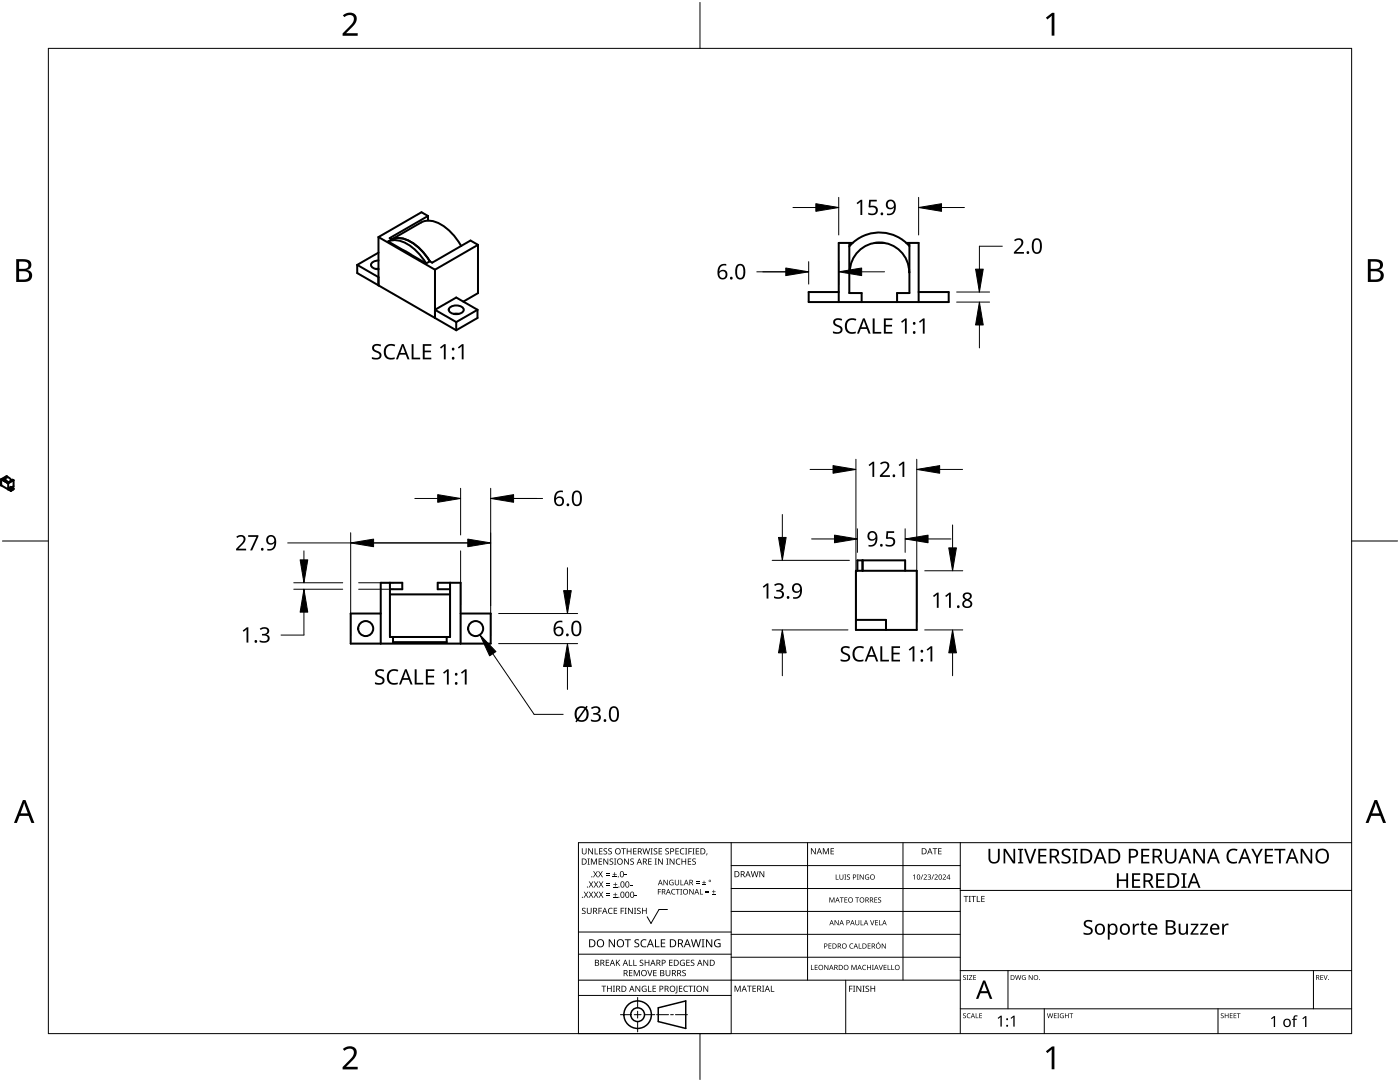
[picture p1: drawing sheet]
<svg xmlns="http://www.w3.org/2000/svg" width="279mm" height="216mm" viewBox="0 0 279 216" stroke-linecap="round" stroke-linejoin="round" font-family="sans-serif">
<g fill="none" stroke="#000" stroke-width=".4">
<path d="M71.3 52.9v1.6l15.5 8.9M71.3 52.9l4.2 2.4M75.5 52a1.41 1.41 0 0 0-1.5 .9 1.24 1.24 0 0 0 1.5 .8M75.5 53.6l-.5 .1M75.5 47.3v9.6M75.5 47.3l11.3 6.5M75.5 50.4l-4.2 2.5M77.5 48.2l7.6 4.4M77.5 48.2a4.6 4.6 0 0 1 4.6 1 12 12 0 0 1 3 3.4M78.2 47.8l5.8-3.4a4.5 4.5 0 0 1 4.9 1 12.6 12.6 0 0 1 3.1 3.7M78.2 47.8a4.6 4.6 0 0 1 4.6 1 12 12 0 0 1 3 3.3M78.2 47.8l-.7 .4"/>
<path d="M85.4 43.1v.9M85.4 43.1l-7.6 4.4 .4 .3M85.4 43.1l-1.3-.7-8.6 4.9M85.8 52.1l-.7 .5M86.8 53.8v9.6M95.4 48.9l-1.5-.9-7.6 4.4-.5-.3M95.4 48.9l-8.6 4.9M95.4 48.9v9.6l-2.9 1.7M167.4 58.3h-6v2h27.9v-2h-6M169.5 54.3h.1a5.9 5.9 0 0 1 5.9-5.9 5.9 5.9 0 0 1 6 5.9M169.5 48.5v10h2.5v1.8M170.2 48.5h-2.8v11.8"/>
<path d="M174.5 48.5h2M180.9 48.5h2.4v11.8M181.5 49.1a7.9 7.9 0 0 0-12 .1M181.5 48.5v10h-2.5v1.8M86.8 63.4l4.3 2.5M89.8 61.3a1.82 1.82 0 0 1 2.8 .5 1.8 1.8 0 0 1-3 .3v-.3zM90.6 62.6h1M91.1 64.3v1.6M95.3 61.8l-4.2-2.4-4.3 2.4 4.3 2.5M95.3 61.8v1.6l-4.2 2.5M95.3 61.8l-4.2 2.5M0 96.7l2.2 1.3"/>
<path d="M0 96.5l.2 .1M.2 96.2l-.2 .1 .2 .1M.2 95.6v1.2M.2 95.6l1.4 .8M.2 96l-.2 .2M.6 95.7l.7-.4a1.02 1.02 0 0 1 1 .6M.6 95.7a.88 .88 0 0 1 .9 .5M.6 95.7h-.1a.88 .88 0 0 1 .9 .6l.1-.1M.9 96l.1 .1M1.5 95.1v.1M1.5 95.1l-.9 .6M1.5 95.1l-.2-.1-1.1 .6"/>
<path d="M1.6 96.4v1.3M2 97.4h.4l-.4 .1zM2.1 97.6h.1M2.2 97.8v.2M2.7 97.5v.2l-.5 .3M2.7 97.5l-.5-.4-.6 .4 .6 .3M2.7 97.5l-.5 .3M2.7 95.8l-.2-.1-1 .5M2.7 95.8l-1.1 .6M2.7 95.8v1.2l-.4 .2M77.8 117.6h2.5v-1.3h-4.3v12.1M77.8 116.3v10.8h12v-10.8"/>
<path d="M77.8 118.6h12M89.8 117.6h-2.4v-1.3h4.5v12.1M170.8 113.9h12.2v11.8h-12.2zM171.1 113.9v-2.1h9.5v2.1M172.1 111.8v2.1M76 122.4h-6v6h27.9v-6h-6M78.4 127.1v1h10.7v-1M170.8 123.7h6v2"/>
<circle cx="73" cy="125.4" r="1.5"/>
<circle cx="94.9" cy="125.4" r="1.5"/>
</g>
<path d="M9.7 9.7h260v196.5h-260z" fill="none" stroke="#000" stroke-width=".2"/>
<path d="M139.7 .5v9.2M.5 108h9.2M269.7 108h9.2M139.7 206.2v9.2" fill="none" stroke="#000" stroke-width=".2"/>
<g fill="#000">
<path d="M68.4 3.1a1.64 1.64 0 0 1 2.8 .4 2.52 2.52 0 0 1-1.2 2.2l-.9 .9h2.3v.5h-3v-.4l1.2-1.2a1.95 1.95 0 0 0 .9-2.2 1.23 1.23 0 0 0-1.8 .1zM208.7 3.5l1.3-.9h.4v4.5h-.5v-4l-.9 .8zM68.4 209.3a1.64 1.64 0 0 1 2.8 .4 2.52 2.52 0 0 1-1.2 2.2l-.9 1h2.3v.5h-3v-.5l1.2-1.2a1.95 1.95 0 0 0 .9-2.1 1.23 1.23 0 0 0-1.8 .1zM208.7 209.8l1.3-1h.4v4.6h-.5v-4l-.9 .7z"/>
<path d="M3.2 51.7h1.3a1.28 1.28 0 0 1 1.7 1.3 1.04 1.04 0 0 1-.8 .9 1.23 1.23 0 0 1 1 1.5 1.23 1.23 0 0 1-1.6 .9h-1.6zM3.8 54.1v1.7h.9a.86 .86 0 0 0 1.1-.9 .86 .86 0 0 0-1.1-.8zM3.8 52.2v1.4h.8a.78 .78 0 0 0 1.1-.7 .78 .78 0 0 0-1.1-.7z"/>
<path d="M273 51.7h1.3a1.28 1.28 0 0 1 1.7 1.3 1.04 1.04 0 0 1-.9 .9 1.23 1.23 0 0 1 1 1.5 1.23 1.23 0 0 1-1.5 .9h-1.6zM273.6 54.1v1.7h.9a.86 .86 0 0 0 1.1-.9 .86 .86 0 0 0-1.2-.8zM273.6 52.2v1.4h.8a.78 .78 0 0 0 1-.7 .78 .78 0 0 0-1.1-.7z"/>
<path d="M4.6 159.6h.5l1.8 4.6h-.6l-.6-1.4h-1.8l-.5 1.4h-.6zM4.8 160.2l-.7 2.1h1.4z"/>
<path d="M274.3 159.6h.5l1.8 4.6h-.6l-.5-1.4h-1.8l-.6 1.4h-.6zM274.6 160.2l-.7 2.1h1.4z"/>
</g>
<g fill="none" stroke="#000" stroke-width=".2">
<path d="M145.9 168.1v38.1h-30.5v-38.1h154.3M145.9 172.7h45.7M145.9 177.3h45.7M161.2 168.1v27.5M180.2 168.1v27.5M191.6 168.1v38.1M191.6 177.7h78.1M115.4 198.6h30.5M115.4 195.6h76.2M115.4 190.4h30.5M115.4 186h30.5M127.3 199v2.1"/>
<path d="M133.2 181.5h-1.7l-1.6 2.8-.7-1.4M145.9 181.9h45.7M145.9 186.4h45.7M145.9 191h45.7M168.8 195.6v10.6M191.6 193.7h78.1M201.2 193.7v7.6M262.1 193.7v7.6M123.8 202.5h2.1M126.6 202.5h1.3M127.3 201.8v1.4M127.3 203.8v2.1"/>
<path d="M128.6 202.5h2.1M131 202.5h2.4M133.8 202.5h.6M134.8 202.5h2.4M191.6 201.3h78.1M208.4 201.3v4.9M243.1 201.3v4.9"/>
</g>
<g fill="#000">
<path d="M116.1 169.3h.2v.8a.32 .32 0 0 0 .3 .3 .32 .32 0 0 0 .3-.3v-.8h.2v.8a.47 .47 0 0 1-.5 .4 .47 .47 0 0 1-.5-.5zM116.5 177.9h.2l.3 .5 .3-.5h.1l-.4 .6 .4 .6h-.1l-.3-.5-.4 .5h-.1l.4-.6zM117.3 171.3h.4l-.1 .1v1l.1 .1h-.4l.1-.1v-1zM117.4 169.3h.2l.6 1v-1h.1v1.2h-.1l-.7-1v1h-.1zM117.5 177.9h.2l.3 .5 .3-.5h.1l-.4 .6 .4 .6h-.1l-.4-.5-.3 .5h-.1l.4-.6zM117.5 175.9h.2l.3 .5 .3-.5h.1l-.4 .6 .5 .6h-.2l-.3-.5-.4 .5h-.1l.4-.6zM117.9 171.3h.3l.3 1 .4-1h.2v1.2h-.1v-1l-.4 1h-.1l-.4-1v1h-.2zM118.7 169.3h.1v1h.6v.2h-.7zM118.4 173.8h.1l.3 .5 .3-.5h.2l-.4 .6 .4 .7h-.1l-.4-.6-.3 .6h-.1l.4-.7zM118.5 177.9h.2l.2 .5 .3-.5h.2l-.4 .6 .4 .6h-.1l-.4-.5-.3 .5h-.1l.4-.6zM118.5 175.9h.2l.3 .5 .3-.5h.1l-.4 .6 .4 .6h-.1l-.3-.5-.4 .5h-.1l.4-.6zM119.5 171.3h.7v.1h-.6v.4h.5v.2h-.5v.4h.6v.1h-.7z"/>
<path d="M119.6 169.3h.6v.1h-.5v.4h.5v.1h-.5v.4h.5v.2h-.6zM119.4 173.8h.1l.3 .5 .3-.5h.2l-.4 .6 .4 .7h-.1l-.4-.6-.3 .6h-.2l.5-.7zM119.5 177.9h.1l.3 .5 .3-.5h.2l-.4 .6 .4 .6h-.1l-.4-.5-.3 .5h-.1l.4-.6zM119.5 175.9h.2l.3 .5 .3-.5h.1l-.4 .6 .4 .6h-.1l-.4-.5-.3 .5h-.1l.4-.6zM120.9 174.6h.8v.1h-.8zM120.9 174.2h.8v.1h-.8zM121 178.7h.8v.1h-.8zM121 178.3h.8v.1h-.8zM121 176.6h.8v.1h-.8zM121 176.3h.8v.1h-.8zM120.5 169.4l.4-.1h.3l-.1 .1a.25 .25 0 0 0-.4-.1 .25 .25 0 0 0 0 .4 .4 .4 0 0 1 .5 .3 .4 .4 0 0 1-.3 .5 .4 .4 0 0 1-.5-.2h.2a.27 .27 0 0 0 .4-.1 .27 .27 0 0 0-.3-.3l-.2-.2zM120.4 171.3h.2l.6 1v-1h.2v1.2h-.2l-.6-1v1h-.2z"/>
<path d="M121.4 169.4l.5-.1h.2v.1a.25 .25 0 0 0-.4-.1 .25 .25 0 0 0 0 .4 .4 .4 0 0 1 .4 .3 .4 .4 0 0 1-.2 .5 .4 .4 0 0 1-.5-.2h.1a.27 .27 0 0 0 .5-.1 .27 .27 0 0 0-.4-.3l-.2-.2zM122.3 174.9h.8v.2h-.8zM122.4 179h.8v.1h-.8zM122.4 177h.8v.1h-.8zM121.7 171.4l.4-.1 .3 .1-.1 .1a.25 .25 0 0 0-.4-.1 .25 .25 0 0 0 0 .4 .4 .4 0 0 1 .5 .3 .4 .4 0 0 1-.3 .5 .4 .4 0 0 1-.5-.3l.2 .1a.27 .27 0 0 0 .4-.2 .27 .27 0 0 0-.3-.3l-.2-.2zM122.6 174h.1v.4h.4v.1h-.4v.4h-.1v-.4h-.3v-.1h.3zM122.7 178.1h.1v.4h.4v.1h-.4v.3h-.1v-.3h-.3v-.1h.3zM122.7 176.1h.2v.3h.3v.2h-.3v.3h-.2v-.3h-.3v-.2h.3zM122.5 171.3h.5l-.2 .1v1l.2 .1h-.5l.2-.1v-1zM124 169.3h.9v.1h-.4v1.1h-.1v-1.1h-.4zM124.7 174.5h.4v.2h-.4zM124.6 171.3h.1l.7 1v-1h.1v1.2h-.2l-.6-1v1h-.1z"/>
<path d="M125.7 176.6h.5v.1h-.5zM125.1 169.3h.1v.5h.7v-.5h.1v1.2h-.1v-.6h-.7v.6h-.1zM125.8 171.4l.5-.1 .2 .1v.1a.25 .25 0 0 0-.4-.1 .25 .25 0 0 0 0 .4 .4 .4 0 0 1 .4 .3 .4 .4 0 0 1-.2 .5 .4 .4 0 0 1-.5-.3l.1 .1a.27 .27 0 0 0 .5-.2 .27 .27 0 0 0-.4-.3l-.2-.2zM126.7 178.6h.4v.2h-.4zM126.4 169.3h.6v.1h-.5v.4h.5v.1h-.5v.4h.5v.2h-.6zM128.2 169.3h.2l.2 1 .3-1h.2l.2 1 .3-1h.1l-.3 1.2h-.1l-.3-1.1-.3 1.1h-.2zM129.4 171.3h.6v.1h-.5v.4h.5v.2h-.5v.4h.5v.1h-.6zM129.8 169.3h.5l-.2 .1v1l.2 .1h-.5l.2-.1v-1zM130.7 171.3h.4l-.1 .1v1l.1 .1h-.4l.1-.1v-1zM130.5 169.4l.4-.1h.3l-.1 .1a.25 .25 0 0 0-.4-.1 .25 .25 0 0 0 0 .4 .4 .4 0 0 1 .5 .3 .4 .4 0 0 1-.3 .5 .4 .4 0 0 1-.5-.2h.2a.27 .27 0 0 0 .4-.1 .27 .27 0 0 0-.3-.3l-.2-.2zM131.3 177.4h.6v.1h-.5v.4h.5v.1h-.5v.5h-.1zM131.4 169.3h.7v.1h-.5v.4h.5v.1h-.5v.4h.5v.2h-.7z"/>
<path d="M131.3 171.3h.2l.7 1-.1-1h.2v1.2h-.2l-.6-1v1h-.2zM132.4 175.6h.2l.6 .9v-.9h.1v1h-.2l-.6-.9v.9h-.1zM133 171.3h.4l-.1 .1v1l.1 .1h-.4l.1-.1v-1zM132.8 169.4l.4-.1h.3l-.1 .1a.25 .25 0 0 0-.3-.1 .25 .25 0 0 0 0 .4 .4 .4 0 0 1 .4 .3 .4 .4 0 0 1-.3 .5 .4 .4 0 0 1-.4-.2h.1a.27 .27 0 0 0 .5-.1 .27 .27 0 0 0-.4-.3l-.2-.2zM133.7 175.7l.5-.2 .2 .1v.1a.45 .45 0 0 0-.7 .4 .45 .45 0 0 0 .6 .4v-.3h-.2v-.1h.3v.5a.6 .6 0 0 1-.8-.1 .6 .6 0 0 1 .1-.8zM134.1 177.5l.4-.1h.3l-.1 .2a.44 .44 0 0 0-.6 .4 .44 .44 0 0 0 .6 .3 .52 .52 0 0 1-.7 0 .52 .52 0 0 1 .1-.8zM133.6 171.3h.2l.7 1v-1h.1v1.2h-.2l-.6-1v1h-.2zM134.9 177.4h.8v.1h-.4v1h-.1v-1h-.3zM135 171.5l.5-.2 .3 .1-.1 .1a.49 .49 0 0 0-.7 .4 .49 .49 0 0 0 .7 .5 .52 .52 0 0 1-.6 0 .52 .52 0 0 1-.2-.6zM134.8 169.3h.7v.1h-.6v.4h.5v.1h-.5v.4h.6v.2h-.7zM134.7 175.6h.1v.7a.28 .28 0 0 0 .3 .2 .28 .28 0 0 0 .3-.2v-.7h.1v.7a.42 .42 0 0 1-.4 .4 .42 .42 0 0 1-.4-.4zM135.8 175.6h.1v.9h.5v.1h-.6z"/>
<path d="M135.8 177.4h.3l-.1 .1v.9l.1 .1h-.3l.1-.1v-.9zM135.8 169.4l.5-.2 .3 .1-.1 .1a.49 .49 0 0 0-.7 .5 .49 .49 0 0 0 .8 .4 .52 .52 0 0 1-.7 .1 .52 .52 0 0 1-.2-.6zM136 171.3h.2v.5h.6v-.5h.1v1.2h-.1v-.5h-.6v.5h-.2zM136.7 169.3h.5l-.2 .1v1l.2 .1h-.5l.2-.1v-1zM137.4 169.3h.7v.1h-.6v.4h.5v.2h-.5v.5h-.1zM137.3 171.3h.6v.1h-.5v.4h.5v.2h-.5v.4h.5v.1h-.6zM137.6 177.4h.1l.6 .9v-.9h.1v1.1h-.1l-.6-.9v.9h-.1zM138.2 169.3h.4l-.1 .1v1l.1 .1h-.4l.1-.1v-1zM138.9 176.2h.7v.1h-.7zM138.9 175.9h.7v.1h-.7zM138.2 171.4l.4-.1 .3 .1-.1 .1a.25 .25 0 0 0-.4-.1 .25 .25 0 0 0 0 .4 .4 .4 0 0 1 .5 .3 .4 .4 0 0 1-.3 .5 .4 .4 0 0 1-.5-.3l.2 .1a.27 .27 0 0 0 .4-.2 .27 .27 0 0 0-.3-.3l-.2-.2zM138.9 169.3h.6v.1h-.5v.4h.5v.1h-.5v.4h.5v.2h-.6z"/>
<path d="M139.7 177.4h.1v1h.5v.1h-.6zM140.1 176.5h.8v.1h-.8zM140.4 175.7h.2v.3h.3v.2h-.3v.3h-.2v-.3h-.3v-.2h.3zM140.8 178h.7v.2h-.7zM140.8 177.7h.7v.1h-.7zM141 170.3h.2l-.3 .4zM142.1 178.4h.7v.1h-.7zM142.4 177.6h.1v.3h.3v.1h-.3v.3h-.1v-.3h-.3v-.1h.3zM149.8 173.8h.2l.2 1.1 .3-1.1h.2l.3 1.1 .2-1.1h.2l-.3 1.2h-.2l-.3-1-.3 1h-.1zM151.6 173.8h.1l.7 1v-1h.1v1.2h-.2l-.6-1v1h-.1zM161.8 169.3h.2l.7 1v-1h.1v1.2h-.2l-.6-1v1h-.2zM164.2 169.3h.2l.4 .9 .4-.9h.2v1.2h-.1v-1.1l-.4 1.1h-.1l-.4-1.1v1.1h-.2z"/>
<path d="M165.8 169.3h.6v.1h-.5v.4h.5v.1h-.5v.4h.5v.2h-.6zM166.8 174.5h.1v.9h.5v.1h-.6zM167.5 174.5h.2v.7a.26 .26 0 0 0 .2 .2 .26 .26 0 0 0 .3-.2v-.7h.1v.7a.39 .39 0 0 1-.4 .3 .39 .39 0 0 1-.4-.3zM168.5 174.5h.4l-.1 .1v.8l.1 .1h-.4l.1-.1v-.8zM169.1 174.6l.3-.1h.2v.1a.24 .24 0 0 0-.3 0 .24 .24 0 0 0-.1 .3 .24 .24 0 0 0 .3 .1 .33 .33 0 0 1 .1 .5 .33 .33 0 0 1-.5 0v-.1a.26 .26 0 0 0 .3 0 .26 .26 0 0 0 .1-.3 .26 .26 0 0 0-.3-.1zM171 174.5h.4l-.1 .1v.8l.1 .1h-.4l.1-.1v-.8zM171.6 174.5h.1l.6 .8v-.8h.1v1h-.2l-.5-.8v.8h-.1zM172.7 174.6l.5-.1h.2v.2a.42 .42 0 0 0-.7 .3 .42 .42 0 0 0 .6 .4v-.3h-.2v-.1h.4v.5a.56 .56 0 0 1-.8-.1 .56 .56 0 0 1 0-.8zM175.3 179.2l.3-.1h.2v.1a.24 .24 0 0 0-.3-.1 .24 .24 0 0 0-.1 .3 .24 .24 0 0 0 .3 .2 .32 .32 0 0 1 0 .5 .32 .32 0 0 1-.5-.2l.1 .1a.26 .26 0 0 0 .3 0 .26 .26 0 0 0 .1-.3 .26 .26 0 0 0-.3-.1zM182.2 174.7l.4-.2v1h-.1v-.9l-.2 .2zM184.1 174.5h.1l-.3 1h-.2zM184.3 174.6a.37 .37 0 0 1 .6 0 .37 .37 0 0 1-.2 .6l-.2 .2h.5v.1h-.7l.3-.4a.27 .27 0 0 0 .3-.3 .27 .27 0 0 0-.4-.2z"/>
<path d="M185.1 174.6a.32 .32 0 0 1 .5-.1 .32 .32 0 0 1 0 .5 .32 .32 0 0 1 .2 .4 .32 .32 0 0 1-.5 .1l-.2-.1a.26 .26 0 0 0 .4 .1 .26 .26 0 0 0 .1-.4l-.3-.2a.23 .23 0 0 0 .3 0 .23 .23 0 0 0-.1-.4 .23 .23 0 0 0-.3 .2zM186.3 174.5h.1l-.4 1h-.1zM186.1 169.3h.9v.1h-.3v1.1h-.2v-1.1h-.4zM186.5 174.6a.37 .37 0 0 1 .6 0 .37 .37 0 0 1-.2 .6l-.3 .2h.6v.1h-.7l.2-.4a.27 .27 0 0 0 .3-.3 .27 .27 0 0 0-.3-.2zM187.2 169.3h.7v.1h-.5v.4h.5v.1h-.5v.4h.5v.2h-.7zM188.1 174.6a.37 .37 0 0 1 .6 0 .37 .37 0 0 1-.2 .6l-.2 .2h.5v.1h-.7l.3-.4a.27 .27 0 0 0 .3-.3 .27 .27 0 0 0-.4-.2zM192.3 178.8h.9v.1h-.3v1.1h-.2v-1.1h-.4zM193.3 178.8h.5l-.2 .1v1l.2 .1h-.5l.2-.1v-1zM193.8 178.8h1v.1h-.4v1.1h-.2v-1.1h-.4zM194.9 178.8h.2v1.1h.5v.1h-.7zM195.8 178.8h.7v.1h-.5v.4h.5v.1h-.5v.5h.5v.1h-.7zM197.3 169.4h.3v1.9a.76 .76 0 0 0 .8 .7 .76 .76 0 0 0 .8-.7v-1.9h.3v1.9a1.12 1.12 0 0 1-1.1 1 1.12 1.12 0 0 1-1.1-1.1z"/>
<path d="M200.3 169.4h.4l1.6 2.4v-2.4h.3v2.9h-.4l-1.6-2.4v2.4h-.3zM203.2 169.4h1v.2l-.3 .1v2.3l.3 .1v.2h-1v-.2l.3-.1v-2.3l-.3-.1zM204.4 169.4h.4l.8 2.5 .8-2.5h.4l-1 2.9h-.4zM207.2 169.4h1.6v.3h-1.2v.9h1.2v.3h-1.2v1.1h1.2v.3h-1.6zM212 169.6a1.38 1.38 0 0 1 1.6-.1l-.1 .3-.4-.1a.51 .51 0 0 0-.7 0 .51 .51 0 0 0 .1 .8l.3 .1a.9 .9 0 0 1 .9 1.1 .9 .9 0 0 1-1.3 .6l-.6-.1v-.4a1.03 1.03 0 0 0 1.5-.2 1.04 1.04 0 0 0-1-.8 .77 .77 0 0 1-.3-1.2zM214 169.4h1.1v.2l-.4 .1v2.3l.4 .1v.2h-1.1v-.2l.4-.1v-2.3l-.4-.1zM222.9 174.2h.4v1.3h1.5v-1.3h.3v3h-.3v-1.4h-1.5v1.4h-.4zM225.9 174.2h1.7v.4h-1.3v.9h1.2v.3h-1.2v1h1.3v.4h-1.7zM227.8 169.4h1.6v.3h-1.3v.9h1.2v.3h-1.2v1.1h1.3v.3h-1.6zM230.7 174.2h1.7v.4h-1.3v.9h1.2v.3h-1.2v1h1.3v.4h-1.7zM232.5 169.4h.4v1.9a.76 .76 0 0 0 .8 .7 .76 .76 0 0 0 .7-.7v-1.9h.4v1.9a1.12 1.12 0 0 1-1.1 1 1.12 1.12 0 0 1-1.2-1.1zM235.8 174.2h1v.3h-.3v2.4l.3 .1v.2h-1v-.2l.3-.1v-2.4h-.3z"/>
<path d="M238.2 169.4h.4l1.5 2.4v-2.4h.4v2.9h-.5l-1.5-2.4v2.4h-.3zM245.1 169.7a1.63 1.63 0 0 1 1.9-.2l-.2 .3a1.14 1.14 0 0 0-1.4 .1 1.14 1.14 0 0 0-.2 1.4 1.11 1.11 0 0 0 1.7 .6v.3a1.5 1.5 0 0 1-1.8-.3 1.5 1.5 0 0 1-.2-1.9zM249.7 169.4h.4l.8 1.4 .7-1.4h.4l-.9 1.8v1.1h-.4v-1.1zM252.4 169.4h1.7v.3h-1.3v.9h1.2v.3h-1.2v1.1h1.3v.3h-1.7zM254.3 169.4h2.2v.3h-.9v2.6h-.4v-2.6h-.9zM259.6 169.4h.4l1.6 2.4-.1-2.4h.4v2.9h-.4l-1.6-2.4v2.4h-.3zM116.2 181.3l.4-.2 .3 .1-.1 .1a.25 .25 0 0 0-.4-.1 .25 .25 0 0 0 0 .4 .4 .4 0 0 1 .5 .3 .4 .4 0 0 1-.3 .5 .4 .4 0 0 1-.5-.2h.2a.27 .27 0 0 0 .4-.1 .27 .27 0 0 0-.3-.3l-.2-.2zM117.1 181.1h.2v.8a.32 .32 0 0 0 .3 .3 .32 .32 0 0 0 .3-.3v-.8h.2v.8a.47 .47 0 0 1-.5 .5 .47 .47 0 0 1-.5-.5zM119.4 181.1h.7v.2h-.5v.4h.5v.1h-.5v.6h-.2zM120 196.7h1v.1h-.4v1.1h-.2v-1.1h-.4zM120.9 191.5h.7v.1h-.6v.4h.5v.2h-.5v.4h.6v.1h-.7zM121.5 181.3l.4-.2 .4 .1-.1 .1a.49 .49 0 0 0-.7 .5 .49 .49 0 0 0 .7 .4 .52 .52 0 0 1-.6 .1 .52 .52 0 0 1-.3-.6z"/>
<path d="M121.1 196.7h.2v.5h.6v-.5h.2v1.2h-.2v-.6h-.6v.6h-.2zM121.5 187.4h.2l.9 1.3v-1.3h.1v1.6h-.2l-.8-1.3v1.3h-.2zM122.3 196.7h.4l-.1 .1v1l.1 .1h-.4l.2-.1v-1zM122.5 181.1h.7v.2h-.6v.4h.5v.1h-.5v.4h.6v.2h-.7zM122.9 191.5h.2v.6l.5-.6h.2l-.5 .5 .5 .7h-.2l-.4-.6-.1 .6h-.2zM123.9 181.1h.6v.2h-.5v.4h.5v.1h-.5v.6h-.1zM124.7 181.1h.4l-.2 .2v.9l.2 .2h-.4l.1-.2v-.9zM124.7 187.4h1.2v.2h-.5v1.4h-.2v-1.4h-.5zM125.5 191.5h.2v1.1h.5v.1h-.7zM125.5 193.6h.7v.1h-.5v.4h.5v.1h-.5v.4h.5v.2h-.7zM125.3 181.1h.2l.7 1.1-.1-1.1h.2v1.3h-.2l-.6-1v1h-.2zM126.4 191.5h.1v1.1h.6v.1h-.7z"/>
<path d="M126.5 181.1h.5l-.2 .2v.9l.2 .2h-.5l.2-.2v-.9zM126.5 193.6h.2l.4 1 .4-1h.2v1.2h-.2v-1.1l-.4 1.1h-.1l-.4-1.1v1.1h-.1zM126.7 187.6l.3-.2 .6 .1-.2 .1a.33 .33 0 0 0-.6 .2 .33 .33 0 0 0 .4 .4 .47 .47 0 0 1 .4 .6 .47 .47 0 0 1-.7 .2h-.3v-.2h.2a.35 .35 0 0 0 .6-.2 .35 .35 0 0 0-.5-.4l-.3-.2zM126.8 196.7h.2l.6 1v-1h.2v1.2h-.2l-.7-1 .1 1h-.2zM127.2 181.3l.4-.2 .3 .1-.1 .1a.25 .25 0 0 0-.4-.1 .25 .25 0 0 0 0 .4 .4 .4 0 0 1 .5 .3 .4 .4 0 0 1-.3 .5 .4 .4 0 0 1-.5-.2h.2a.27 .27 0 0 0 .4-.1 .27 .27 0 0 0-.3-.3l-.2-.2zM127.7 191.6l.4-.1 .3 .1-.1 .1a.25 .25 0 0 0-.3-.1 .25 .25 0 0 0 0 .4 .4 .4 0 0 1 .4 .3 .4 .4 0 0 1-.3 .5 .4 .4 0 0 1-.4-.3l.1 .1a.27 .27 0 0 0 .5-.2 .27 .27 0 0 0-.4-.3l-.2-.2zM128 187.6l.6-.2 .4 .1-.1 .2a.63 .63 0 0 0-.9 .5 .63 .63 0 0 0 1 .6v.2a.83 .83 0 0 1-1.1-.3 .83 .83 0 0 1 .1-1.1zM128.2 196.8l.6-.1 .2 .1v.1a.5 .5 0 0 0-.8 .4 .5 .5 0 0 0 .7 .5v-.4h-.3v-.1h.4v.6a.66 .66 0 0 1-.8-.2 .66 .66 0 0 1 0-.9zM128.1 181.1h.2v.6h.6v-.6h.2v1.3h-.2v-.6h-.6v.6h-.2zM129.2 193.6h.1l.4 1 .3-1h.2l-.4 1.2h-.2zM129.3 196.7h.2v1.1h.5v.1h-.7zM128.7 191.5h.1v.5h.6v-.5h.2v1.2h-.2v-.5h-.6v.5h-.1z"/>
<path d="M130.7 187.4h.2v1.4h.7v.2h-.9zM130.2 196.7h.7v.1h-.5v.4h.5v.1h-.5v.5h.5v.1h-.7zM130.4 193.6h.6v.1h-.5v.4h.5v.1h-.5v.4h.5v.2h-.6zM131.9 187.4h.9v.2h-.7v.5h.6v.2h-.6v.5h.7v.2h-.9zM132.8 193.6h.2v.7a.32 .32 0 0 0 .3 .4 .32 .32 0 0 0 .3-.4v-.7h.2v.7a.47 .47 0 0 1-.5 .5 .47 .47 0 0 1-.5-.5zM133.5 191.5h.7v.1h-.5v.4h.5v.2h-.5v.4h.5v.1h-.7zM135 196.7h.2v1.3l-.1 .2h-.3l-.1-.1 .3-.2zM135.5 196.7h.7v.1h-.5v.4h.4v.1h-.4v.5h.5v.1h-.7zM135.8 191.7l.5-.2 .4 .1-.1 .1a.5 .5 0 0 0-.8 .4 .5 .5 0 0 0 .7 .5v-.4h-.2v-.1h.4v.6a.66 .66 0 0 1-.9-.1 .66 .66 0 0 1 0-.9zM136.2 193.7l.4-.2 .3 .1-.1 .1a.25 .25 0 0 0-.4-.1 .25 .25 0 0 0 0 .4 .4 .4 0 0 1 .5 .3 .4 .4 0 0 1-.3 .5 .4 .4 0 0 1-.5-.2h.2a.27 .27 0 0 0 .5-.1 .27 .27 0 0 0-.4-.3l-.2-.2zM136.5 196.8l.5-.1 .3 .1-.1 .1a.49 .49 0 0 0-.7 .4 .49 .49 0 0 0 .8 .4 .52 .52 0 0 1-.7 .1 .52 .52 0 0 1-.2-.6zM137 191.5h.6v.1h-.5v.4h.5v.2h-.5v.4h.5v.1h-.6z"/>
<path d="M137.4 196.7h.9v.1h-.4v1.1h-.1v-1.1h-.4zM137.9 191.6l.4-.1 .3 .1-.1 .1a.25 .25 0 0 0-.4-.1 .25 .25 0 0 0 0 .4 .4 .4 0 0 1 .5 .3 .4 .4 0 0 1-.3 .5 .4 .4 0 0 1-.5-.3l.2 .1a.27 .27 0 0 0 .4-.2 .27 .27 0 0 0-.3-.3l-.2-.2zM138.4 196.7h.4l-.1 .1v1l.1 .1h-.4l.1-.1v-1zM137.9 187.4h.2l.3 1.4 .4-1.4h.2l.4 1.4 .3-1.4h.2l-.4 1.6h-.2l-.4-1.3-.4 1.3h-.2zM140 187.4h.6l-.2 .2v1.3l.2 .1h-.6l.2-.1v-1.3zM140.4 196.7h.1l.7 1v-1h.1v1.2h-.1l-.7-1v1h-.1zM140.4 191.5h.2l.6 1v-1h.1v1.2h-.1l-.7-1v1h-.1zM140.9 187.4h.2l.9 1.3v-1.3h.1v1.6h-.2l-.8-1.3v1.3h-.2zM142.7 187.6l.7-.2 .4 .1-.1 .2a.65 .65 0 0 0-1 .5 .65 .65 0 0 0 .9 .6v-.4h-.3v-.2h.5v.7a.86 .86 0 0 1-1.1-.1 .86 .86 0 0 1 0-1.2zM146.6 196.7h.2l.4 1 .4-1h.2v1.2h-.1v-1.1l-.4 1.1h-.2l-.4-1.1v1.1h-.1zM149.1 196.7h.9v.1h-.4v1.1h-.1v-1.1h-.4zM150.2 196.7h.7v.1h-.6v.4h.5v.1h-.5v.5h.6v.1h-.7z"/>
<path d="M152.1 196.7h.4l-.1 .1v1l.1 .1h-.4l.1-.1v-1zM153.8 196.7h.2v1.1h.5v.1h-.7zM161.8 192.5h.2v.9h.4v.2h-.6zM162.6 192.5h.6v.1h-.5v.4h.4v.1h-.4v.3h.5v.2h-.6zM164.5 192.5h.2l.5 .9v-.9h.1v1.1h-.1l-.6-.9v.9h-.1zM165.4 188.3h.5v.1h-.4v.3h.4v.1h-.4v.4h.4v.1h-.5zM165.5 179.1h.2l.3 .8 .4-.8h.1v1h-.1v-.9l-.4 .9-.4-.9v.9h-.1zM166.6 183.6h.1l.6 .8v-.8h.1v1h-.2l-.5-.8v.8h-.1zM167.6 179.1h.8v.1h-.3v.9h-.2v-.9h-.3zM168.5 179.1h.6v.1h-.4v.3h.4v.1h-.4v.4h.4v.1h-.6zM169.5 196.7h.6v.1h-.5v.5h.5v.1h-.5v.5h-.1zM169.6 188.4l.4-.2 .3 .1-.1 .1a.41 .41 0 0 0-.6 .4 .41 .41 0 0 0 .6 .3 .48 .48 0 0 1-.6 0 .48 .48 0 0 1 0-.7z"/>
<path d="M169.9 192.5h.2l.3 .9 .4-.9h.1v1.1h-.1v-.9l-.4 .9-.4-.9v.9h-.1zM170.2 196.7h.5l-.2 .1v1l.2 .1h-.5l.2-.1v-1zM170.7 179.1h.7v.1h-.3v.9h-.1v-.9h-.3zM171.4 188.3h.1v.9h.5v.1h-.6zM170.7 183.6h.1v.7a.26 .26 0 0 0 .3 .2 .26 .26 0 0 0 .3-.2v-.7h.1v.7a.39 .39 0 0 1-.4 .3 .39 .39 0 0 1-.4-.3zM171.8 183.6h.1v.9h.4v.1h-.5zM170.9 196.7h.2l.6 1v-1h.2v1.2h-.2l-.6-1v1h-.2zM172.1 196.7h.5l-.2 .1v1l.2 .1h-.5l.2-.1v-1zM172.2 192.7l.4-.2 .3 .1-.1 .1a.41 .41 0 0 0-.6 .4 .41 .41 0 0 0 .6 .3 .48 .48 0 0 1-.7-.1 .48 .48 0 0 1 .1-.6zM172.8 196.8l.4-.1h.2v.2a.25 .25 0 0 0-.4-.1 .25 .25 0 0 0 0 .4 .4 .4 0 0 1 .5 .3 .4 .4 0 0 1-.3 .4 .4 .4 0 0 1-.5-.2l.2 .1a.27 .27 0 0 0 .4-.2 .27 .27 0 0 0-.3-.3l-.3-.2zM173.6 183.6h.2l.3 .9 .3-.9h.1l-.4 1h-.1zM173.2 188.3h.5v.1h-.4v.3h.4v.1h-.4v.4h.4v.1h-.5z"/>
<path d="M173 192.5h.2v.5h.5v-.5h.1v1.1h-.1v-.5h-.5v.5h-.2zM174 192.5h.4l-.1 .1v.9l.1 .1h-.4l.1-.1v-.9zM173.7 196.7h.2v.5h.6v-.5h.2v1.2h-.2v-.6h-.6v.6h-.2zM174.5 179.1h.6v.1h-.5v.3h.4v.1h-.4v.4h.5v.1h-.6zM175.3 187.9l.2 .1-.3 .2zM174.6 183.6h.6v.1h-.4v.3h.4v.1h-.4v.4h.4v.1h-.6zM175.4 192.5h.1l.3 .9 .3-.9h.1l-.4 1.1h-.1zM175.4 183.6h.2v.9h.4v.1h-.6zM176 188.3h.1l.6 .8v-.8h.1v1h-.2l-.5-.9v.9h-.1zM176.4 192.5h.5v.1h-.4v.4h.4v.1h-.4v.3h.4v.2h-.5zM177.1 192.5h.2v.9h.4v.2h-.6zM177.9 192.5h.1v.9h.5v.2h-.6z"/>
<path d="M192.2 194.7l.4-.1h.2l-.1 .1a.24 .24 0 0 0-.3 0 .24 .24 0 0 0-.1 .3 .24 .24 0 0 0 .4 .1 .31 .31 0 0 1 0 .4 .31 .31 0 0 1-.5-.1 .24 .24 0 0 0 .3 .1 .24 .24 0 0 0 .1-.3l-.4-.3zM192.9 194.6h.4l-.1 .1v.7l.1 .1h-.4l.1-.1v-.7zM193.4 194.6h.6l-.5 .8h.6v.1h-.7l.5-.8h-.5zM194.2 194.6h.6v.1h-.4v.3h.4v.1h-.4v.3h.4v.1h-.6zM202.6 194.6h.1l.2 .8 .2-.8h.2l.2 .8 .2-.8h.1l-.2 .9h-.2l-.2-.8-.2 .8h-.2zM204 194.7l.4-.1h.3l-.1 .1a.4 .4 0 0 0-.6 .4 .4 .4 0 0 0 .6 .3v-.3l-.2-.1h.3v.5a.53 .53 0 0 1-.7-.1 .53 .53 0 0 1 0-.7zM205.3 194.6h.1l.6 .8v-.8h.1v.9h-.2l-.5-.8v.8h-.1zM216.4 183.9a1.38 1.38 0 0 1 1.6-.2l-.1 .3-.4-.1a.52 .52 0 0 0-.7 0 .52 .52 0 0 0 0 .7l.4 .2a.9 .9 0 0 1 .9 1.1 .9 .9 0 0 1-1.3 .6l-.6-.1v-.3a1.03 1.03 0 0 0 1.5-.2 1.04 1.04 0 0 0-1-.9 .77 .77 0 0 1-.3-1.1zM226.1 184.3h.3v.4l.4-.4h.5v.3l-.5 .1-.3 .3-.1 1.5h-.3zM227.9 183.8h.2v.5h.7v.3h-.7v1.3l.2 .3h.5v.3a.67 .67 0 0 1-1-.6v-1.3h-.3v-.2l.3-.1zM235.2 184.3h.4v1.4a.59 .59 0 0 0 .7 .5 .59 .59 0 0 0 .4-.7v-1.2h.4v2.2h-.3l-.1-.3a.84 .84 0 0 1-.9 .3 .84 .84 0 0 1-.6-.7zM237.7 184.3h1.5v.3l-1.2 1.6h1.2v.3h-1.6v-.2l1.2-1.7h-1.1z"/>
<path d="M239.6 184.3h1.5v.3l-1.2 1.6h1.2v.3h-1.6v-.2l1.2-1.7h-1.1zM243.9 184.3h.3l.1 .4 .3-.4h.6l-.1 .3-.4 .1-.3 .3-.1 1.5h-.4zM263.5 194.6h.6v.1h-.5v.3h.4v.1h-.4v.3h.5v.1h-.6zM264.1 194.6h.2l.2 .8 .3-.8h.2l-.4 .9h-.1zM192.2 202.3l.4-.1h.2l-.1 .1a.24 .24 0 0 0-.3 0 .24 .24 0 0 0-.1 .3 .24 .24 0 0 0 .4 .1 .31 .31 0 0 1 0 .5 .31 .31 0 0 1-.5-.2 .24 .24 0 0 0 .3 .1 .24 .24 0 0 0 .1-.3l-.4-.2zM193.1 202.3l.3-.1h.3l-.1 .1a.39 .39 0 0 0-.5 .4 .39 .39 0 0 0 .5 .3 .46 .46 0 0 1-.6 0 .46 .46 0 0 1 .1-.7zM194.7 202.2h.1v.8h.5v.2h-.6zM195.4 202.2h.6v.1h-.4v.3h.4v.1h-.4v.4h.4v.1h-.6zM199.1 203.1l.6-.4h.2v2.1h-.2v-1.9l-.5 .4zM201.7 203.1l.6-.4h.2v2.1h-.3v-1.9l-.4 .4zM209 202.2h.1l.2 .8 .2-.8h.1l.3 .8 .2-.8h.1l-.3 1h-.1l-.2-.9-.3 .9h-.1zM210.3 202.2h.6v.1h-.4v.3h.3v.1h-.3v.4h.4v.1h-.6z"/>
<path d="M211 202.2h.4l-.2 .1v.8l.2 .1h-.4l.1-.1v-.8zM211.6 202.3l.7-.1-.1 .1a.4 .4 0 0 0-.6 .4 .4 .4 0 0 0 .6 .3v-.2l-.2-.2h.3v.5a.53 .53 0 0 1-.7-.1 .53 .53 0 0 1 0-.7zM212.5 202.2h.2v.4h.5v-.4h.1v1h-.1v-.5h-.5v.5h-.2zM213.4 202.2h.8v.1h-.3v.9h-.2v-.9h-.3zM243.7 202.3l.3-.1h.2v.1a.24 .24 0 0 0-.3 0 .24 .24 0 0 0-.1 .3 .24 .24 0 0 0 .3 .1 .31 .31 0 0 1 0 .5 .31 .31 0 0 1-.5-.2 .24 .24 0 0 0 .4 .1 .24 .24 0 0 0 0-.3l-.3-.2zM244.4 202.2h.2v.4h.5v-.4h.1v1h-.1v-.5h-.5v.5h-.2zM245.4 202.2h.6v.1h-.4v.3h.4v.1h-.4v.4h.4v.1h-.6zM246.2 202.2h.5v.1h-.4v.3h.4v.1h-.4v.4h.4v.1h-.5zM246.8 202.2h.8v.1h-.3v.9h-.2v-.9h-.3zM253.7 203.2l.6-.5h.2v2.2h-.3v-1.9l-.4 .4zM258.2 202.7l.3-.1h.5l-.1 .3-.4-.1-.1 .2v.3h.4v.2h-.4v1.4h-.3v-1.4h-.3l.3-.2zM259.9 203.2l.6-.5h.2v2.2h-.2v-1.9l-.5 .4z"/>
<path d="M116.1 171.3h.4a.61 .61 0 0 1 .6 .6 .61 .61 0 0 1-.6 .6h-.4zM116.3 171.4v1h.1a.48 .48 0 0 0 .5-.5 .48 .48 0 0 0-.4-.5z"/>
<path d="M122.7 169.9a.61 .61 0 0 1 1.2 0 .61 .61 0 0 1-1.2 0zM122.9 169.9a.45 .45 0 0 0 .9 0 .45 .45 0 0 0-.9 0z"/>
<path d="M123.1 171.9a.61 .61 0 0 1 1.2 0 .61 .61 0 0 1-1.2 0zM123.3 171.9a.45 .45 0 0 0 .9 0 .45 .45 0 0 0-.9 0z"/>
<path d="M123.9 173.9a.5 .5 0 0 1 .6 .1 .5 .5 0 0 1 0 .7 .44 .44 0 0 1-.6 .3 .44 .44 0 0 1-.2-.6zM123.9 174a.48 .48 0 0 0-.1 .6 .48 .48 0 0 0 .5 .3v-.8l-.1-.1z"/>
<path d="M124 178a.5 .5 0 0 1 .6 .1 .5 .5 0 0 1 0 .6 .44 .44 0 0 1-.6 .4 .44 .44 0 0 1-.2-.6zM124.1 178.1a.48 .48 0 0 0-.2 .6 .48 .48 0 0 0 .5 .3v-.8l-.1-.2z"/>
<path d="M124 176a.5 .5 0 0 1 .6 .1 .5 .5 0 0 1 0 .6 .44 .44 0 0 1-.6 .4 .44 .44 0 0 1-.2-.7zM124.1 176.1a.48 .48 0 0 0-.2 .5 .48 .48 0 0 0 .5 .3v-.7l-.1-.2z"/>
<path d="M124.9 178a.5 .5 0 0 1 .7 .1 .5 .5 0 0 1 0 .6 .44 .44 0 0 1-.6 .4 .44 .44 0 0 1-.2-.6zM125 178.1a.48 .48 0 0 0-.1 .6 .48 .48 0 0 0 .4 .3l.1-.8-.2-.2z"/>
<path d="M124.9 176a.5 .5 0 0 1 .7 .1 .5 .5 0 0 1 0 .6 .44 .44 0 0 1-.6 .4 .44 .44 0 0 1-.2-.7zM125 176.1a.48 .48 0 0 0-.1 .5 .48 .48 0 0 0 .5 .3v-.7l-.1-.2z"/>
<path d="M125.9 178a.5 .5 0 0 1 .6 .1 .5 .5 0 0 1 0 .6 .44 .44 0 0 1-.5 .4 .44 .44 0 0 1-.2-.6zM126 178.1a.48 .48 0 0 0-.2 .6 .48 .48 0 0 0 .5 .3l.1-.8-.2-.2z"/>
<path d="M127.3 169.3h.3a.35 .35 0 0 1 .5 .2 .35 .35 0 0 1-.3 .4l.4 .6h-.2l-.3-.5h-.3v.5h-.1zM127.4 169.4v.4h.2a.23 .23 0 0 0 .3-.2 .23 .23 0 0 0-.3-.2z"/>
<path d="M127.5 171.3h.2l.4 1.2h-.1l-.2-.4h-.4l-.2 .4h-.1zM127.6 171.5l-.2 .5h.4z"/>
<path d="M128.3 171.3h.3a.35 .35 0 0 1 .5 .2 .35 .35 0 0 1-.3 .5l.4 .5h-.2l-.3-.5h-.2v.5h-.2zM128.5 171.4v.5h.1a.23 .23 0 0 0 .3-.2 .23 .23 0 0 0-.3-.3z"/>
<path d="M131.7 175.5h.1l.5 1.1h-.2l-.1-.3h-.4l-.2 .3h-.1zM131.8 175.7l-.2 .5h.3z"/>
<path d="M132.1 177.4h.3a.31 .31 0 0 1 .4 .2 .31 .31 0 0 1-.2 .4l.3 .5h-.2l-.3-.5h-.2v.5h-.1zM132.2 177.5v.4h.2a.21 .21 0 0 0 .2-.2 .21 .21 0 0 0-.2-.2z"/>
<path d="M133.3 177.4h.1l.5 1.1h-.2l-.1-.4h-.4l-.2 .4h-.1zM133.4 177.5l-.2 .5h.4z"/>
<path d="M133.8 169.3h.3a.41 .41 0 0 1 .4 .5 .41 .41 0 0 1-.6 .2v.5h-.1zM133.9 169.4v.5a.29 .29 0 0 0 .5-.3 .29 .29 0 0 0-.5-.2z"/>
<path d="M136.9 175.5h.1l.4 1.1h-.1l-.1-.3h-.5l-.1 .3h-.1zM137 175.7l-.2 .5h.3z"/>
<path d="M136.2 177.9a.55 .55 0 0 1 1.1 0 .55 .55 0 0 1-1.1 0zM136.4 177.9a.45 .45 0 0 0 .9 0 .45 .45 0 0 0-.9 0z"/>
<path d="M137.6 175.6h.3a.31 .31 0 0 1 .4 .2 .31 .31 0 0 1-.2 .4l.3 .4h-.2l-.3-.4h-.2v.4h-.1zM137.7 175.7v.4h.2a.21 .21 0 0 0 .2-.2 .21 .21 0 0 0-.2-.2z"/>
<path d="M139 177.4h.1l.4 1.1h-.1l-.1-.4h-.5l-.1 .4h-.1zM139.1 177.5l-.2 .5h.3z"/>
<path d="M139.8 169.3h.4a.61 .61 0 0 1 .6 .6 .61 .61 0 0 1-.7 .6h-.3zM140 169.4v.9h.1a.48 .48 0 0 0 .5-.4 .48 .48 0 0 0-.4-.5z"/>
<path d="M141.4 175.8a.25 .25 0 0 1 .5 0 .25 .25 0 0 1-.5 0zM141.5 175.8a.15 .15 0 0 0 .3 0 .15 .15 0 0 0-.3 0z"/>
<path d="M146.6 173.8h.4a.61 .61 0 0 1 .6 .6 .61 .61 0 0 1-.7 .6h-.3zM146.7 174v.9h.2a.48 .48 0 0 0 .5-.5 .48 .48 0 0 0-.5-.4z"/>
<path d="M147.8 173.8h.4a.35 .35 0 0 1 .4 .3 .35 .35 0 0 1-.2 .4l.3 .5h-.2l-.3-.5h-.2v.5h-.2zM148 174v.4h.2a.23 .23 0 0 0 .3-.2 .23 .23 0 0 0-.3-.2z"/>
<path d="M149.2 173.8h.1l.5 1.2h-.1l-.2-.3h-.5l-.1 .3h-.2zM149.3 174l-.2 .5h.4z"/>
<path d="M163.4 169.2h.2l.5 1.3h-.2l-.2-.4h-.4l-.2 .4h-.1zM163.5 169.4l-.2 .6h.4z"/>
<path d="M169.2 179.6a.51 .51 0 0 1 1 0 .51 .51 0 0 1-1 0zM169.4 179.6a.4 .4 0 0 0 .8 0 .4 .4 0 0 0-.8 0z"/>
<path d="M170.2 174.5h.3a.34 .34 0 0 1 .4 .4 .34 .34 0 0 1-.5 .2v.4h-.2zM170.4 174.6v.4a.25 .25 0 0 0 .3-.2 .25 .25 0 0 0-.3-.2z"/>
<path d="M171.5 179.6a.51 .51 0 0 1 1 0 .51 .51 0 0 1-1 0zM171.7 179.6a.38 .38 0 0 0 .7 0 .38 .38 0 0 0-.7 0z"/>
<path d="M172.7 179.1h.3a.29 .29 0 0 1 .4 .2 .29 .29 0 0 1-.2 .3l.2 .5h-.1l-.3-.4h-.2v.4h-.1zM172.8 179.2v.4h.2a.2 .2 0 0 0 .2-.2 .2 .2 0 0 0-.2-.2z"/>
<path d="M173.6 179.1h.3a.29 .29 0 0 1 .3 .2 .29 .29 0 0 1-.1 .3l.2 .5h-.1l-.3-.4h-.2v.4h-.1zM173.7 179.2v.4h.2a.2 .2 0 0 0 .2-.2 .2 .2 0 0 0-.2-.2z"/>
<path d="M173.6 175a.51 .51 0 0 1 1 0 .51 .51 0 0 1-1 0zM173.8 175a.38 .38 0 0 0 .7 0 .38 .38 0 0 0-.7 0z"/>
<path d="M183.1 174.6h.4l.1 .5a.38 .38 0 0 1-.4 .4 .38 .38 0 0 1-.2-.6zM183.2 174.6l-.1 .1a.39 .39 0 0 0 0 .4 .39 .39 0 0 0 .3 .3 .4 .4 0 0 0 .2-.5 .4 .4 0 0 0-.4-.3z"/>
<path d="M184 169.3h.3a.61 .61 0 0 1 .6 .6 .61 .61 0 0 1-.6 .6h-.3zM184.1 169.4v.9h.2a.48 .48 0 0 0 .5-.4 .48 .48 0 0 0-.5-.5z"/>
<path d="M185.5 169.2h.1l.5 1.3h-.1l-.2-.4h-.5l-.1 .4h-.2zM185.6 169.4l-.2 .6h.4z"/>
<path d="M187.4 174.6h.4l.2 .5a.38 .38 0 0 1-.5 .4 .38 .38 0 0 1-.2-.6zM187.5 174.6v.1a.39 .39 0 0 0-.1 .4 .39 .39 0 0 0 .4 .3 .4 .4 0 0 0 .1-.5 .4 .4 0 0 0-.4-.3z"/>
<path d="M189.4 174.5h.1v.7h.2l-.2 .3h-.1v-.2h-.5zM189.4 174.6l-.4 .6h.4z"/>
<path d="M209.5 169.4h.8a.84 .84 0 0 1 1 .5 .84 .84 0 0 1-.5 1.1l.8 1.3h-.5l-.7-1.2h-.5v1.2h-.4zM209.9 169.7v1.1h.4a.56 .56 0 0 0 .7-.6 .56 .56 0 0 0-.7-.5z"/>
<path d="M215.7 169.4h.9a1.46 1.46 0 0 1 1.4 1.5 1.46 1.46 0 0 1-1.5 1.4h-.8zM216 169.7v2.3h.4a1.14 1.14 0 0 0 1.2-1.1 1.14 1.14 0 0 0-1.1-1.2z"/>
<path d="M219.4 169.4h.3l1.1 2.9h-.3l-.4-.9h-1.1l-.4 .9h-.4zM219.5 169.7l-.4 1.4h.9z"/>
<path d="M221.2 169.4h.9a1.46 1.46 0 0 1 1.5 1.5 1.46 1.46 0 0 1-1.5 1.4h-.9zM221.6 169.7v2.3h.4a1.14 1.14 0 0 0 1.2-1.1 1.14 1.14 0 0 0-1.1-1.2z"/>
<path d="M225.3 169.4h.8a.92 .92 0 0 1 1 .9 .92 .92 0 0 1-1.1 .9h-.4v1.1h-.3zM225.6 169.7v1.1a.79 .79 0 0 0 1.2-.6 .59 .59 0 0 0-.8-.5z"/>
<path d="M228.2 174.2h.8a.84 .84 0 0 1 1 .6 .84 .84 0 0 1-.5 1.1l.8 1.3h-.4l-.8-1.2h-.5v1.2h-.4zM228.6 174.6v1h.4a.56 .56 0 0 0 .7-.5 .56 .56 0 0 0-.7-.5z"/>
<path d="M230 169.4h.8a.84 .84 0 0 1 1.1 .5 .84 .84 0 0 1-.6 1.1l.8 1.3h-.4l-.7-1.2h-.6v1.2h-.4zM230.4 169.7v1.1h.4a.56 .56 0 0 0 .7-.6 .56 .56 0 0 0-.7-.5z"/>
<path d="M233 174.2h.9a1.46 1.46 0 0 1 1.4 1.5 1.46 1.46 0 0 1-1.5 1.5h-.8zM233.4 174.6v2.2h.4a1.14 1.14 0 0 0 1.2-1.1 1.14 1.14 0 0 0-1.1-1.1z"/>
<path d="M236.3 169.4h.3l1.2 2.9h-.4l-.4-.9h-1.1l-.4 .9h-.4zM236.4 169.7l-.4 1.4h.9z"/>
<path d="M238.1 174.2h.3l1.2 3h-.4l-.3-.9h-1.2l-.4 .9h-.3zM238.3 174.6l-.5 1.3h.9z"/>
<path d="M242 169.4h.3l1.2 2.9h-.4l-.4-.9h-1.1l-.4 .9h-.3zM242.2 169.7l-.5 1.4h.9z"/>
<path d="M248.2 169.4h.4l1.1 2.9h-.4l-.3-.9h-1.2l-.3 .9h-.4zM248.4 169.7l-.5 1.4h1z"/>
<path d="M257.7 169.4h.3l1.2 2.9h-.4l-.4-.9h-1.1l-.4 .9h-.3zM257.9 169.7l-.5 1.4h.9z"/>
<path d="M262.9 169.7a1.44 1.44 0 0 1 1.9-.1 1.44 1.44 0 0 1 .3 1.9 1.39 1.39 0 0 1-1.8 .7 1.39 1.39 0 0 1-.7-1.9zM263.2 169.9a1.3 1.3 0 0 0 .5 2.1 1.22 1.22 0 0 0 1.1-.8 1.22 1.22 0 0 0-.3-1.4l-.7-.1z"/>
<path d="M118.4 181.1h.3a.35 .35 0 0 1 .4 .3 .35 .35 0 0 1-.2 .4l.3 .6h-.1l-.3-.5h-.3v.5h-.1zM118.5 181.3v.4h.2a.23 .23 0 0 0 .3-.2 .23 .23 0 0 0-.3-.2z"/>
<path d="M118.7 191.5h.4a.31 .31 0 0 1 .4 .2 .31 .31 0 0 1-.2 .4 .33 .33 0 0 1 .3 .4 .33 .33 0 0 1-.4 .2h-.5zM118.9 192.2v.4h.2a.23 .23 0 0 0 .3-.2 .23 .23 0 0 0-.3-.2zM118.9 191.6v.4h.2a.21 .21 0 0 0 .3-.2 .21 .21 0 0 0-.3-.2z"/>
<path d="M117.6 187.4h.5a.79 .79 0 0 1 .7 .8 .79 .79 0 0 1-.8 .8h-.4zM117.8 187.6v1.2h.2a.62 .62 0 0 0 .6-.6 .62 .62 0 0 0-.6-.6z"/>
<path d="M119.8 191.5h.4a.35 .35 0 0 1 .4 .3 .35 .35 0 0 1-.2 .4l.3 .5h-.2l-.3-.5h-.2v.5h-.2zM120 191.6v.5h.2a.23 .23 0 0 0 .3-.2 .23 .23 0 0 0-.3-.3z"/>
<path d="M119.3 187.6a.77 .77 0 0 1 1.1 .1 .77 .77 0 0 1-.2 1.1 .77 .77 0 0 1-1-.2l-.1-.6zM119.5 187.7a.63 .63 0 0 0-.2 .8 .63 .63 0 0 0 .8 .3 .63 .63 0 0 0 .2-.9 .63 .63 0 0 0-.8-.2z"/>
<path d="M120.6 181.1h.2l.4 1.3h-.1l-.2-.4h-.4l-.2 .4h-.1zM120.7 181.3l-.2 .6h.4z"/>
<path d="M122.1 191.5h.2l.5 1.2h-.2l-.1-.3h-.5l-.2 .3h-.1zM122.2 191.7l-.2 .5h.4z"/>
<path d="M123 196.7h.3a.35 .35 0 0 1 .4 .2 .35 .35 0 0 1-.2 .5l.3 .5h-.1l-.3-.5h-.3v.5h-.1zM123.1 196.8v.5h.2a.23 .23 0 0 0 .3-.3 .23 .23 0 0 0-.3-.2z"/>
<path d="M123.3 187.6a.77 .77 0 0 1 1.1 .1 .77 .77 0 0 1-.2 1.1 .77 .77 0 0 1-1.1-.2v-.6zM123.5 187.7a.63 .63 0 0 0-.2 .8 .63 .63 0 0 0 .8 .3 .63 .63 0 0 0 .2-.9 .63 .63 0 0 0-.8-.2z"/>
<path d="M124.5 193.6h.3a.35 .35 0 0 1 .4 .2 .35 .35 0 0 1-.2 .4l.3 .6h-.1l-.3-.5h-.3v.5h-.1zM124.6 193.7v.4h.2a.23 .23 0 0 0 .3-.2 .23 .23 0 0 0-.3-.2z"/>
<path d="M124 196.7h.4a.61 .61 0 0 1 .6 .6 .61 .61 0 0 1-.6 .6h-.4zM124.2 196.8v1h.2a.48 .48 0 0 0 .5-.5 .48 .48 0 0 0-.5-.5z"/>
<path d="M124.7 191.5h.2l.4 1.2h-.1l-.2-.3h-.4l-.2 .3h-.1zM124.8 191.7l-.2 .5h.4z"/>
<path d="M126 196.7h.2l.4 1.2h-.1l-.2-.4h-.4l-.2 .4h-.1zM126.1 196.8l-.2 .6h.4z"/>
<path d="M127.9 194.2a.61 .61 0 0 1 1.2 0 .61 .61 0 0 1-1.2 0zM128.1 194.2a.45 .45 0 0 0 .9 0 .45 .45 0 0 0-.9 0z"/>
<path d="M129.7 187.4h.2l.6 1.6h-.2l-.2-.5h-.6l-.2 .5h-.2zM129.8 187.6l-.3 .7h.5z"/>
<path d="M130.2 191.5h.2l.4 1.2h-.1l-.2-.3h-.4l-.2 .3h-.1zM130.3 191.7l-.2 .5h.4z"/>
<path d="M131 191.5h.3a.35 .35 0 0 1 .5 .3 .35 .35 0 0 1-.3 .4l.4 .5h-.2l-.3-.5h-.2v.5h-.2zM131.2 191.6v.5h.1a.23 .23 0 0 0 .3-.2 .23 .23 0 0 0-.3-.3z"/>
<path d="M131.8 193.6h.3a.31 .31 0 0 1 .4 .1 .31 .31 0 0 1-.2 .4 .33 .33 0 0 1 .3 .4 .33 .33 0 0 1-.4 .3h-.4zM131.9 194.2v.4h.3a.23 .23 0 0 0 .2-.2 .23 .23 0 0 0-.3-.2zM131.9 193.7v.4h.2a.21 .21 0 0 0 .3-.2 .21 .21 0 0 0-.3-.2z"/>
<path d="M131.6 196.7h.3a.41 .41 0 0 1 .5 .5 .41 .41 0 0 1-.6 .2v.5h-.2zM131.8 196.8v.5a.29 .29 0 0 0 .4-.2 .29 .29 0 0 0-.4-.3z"/>
<path d="M132.6 196.7h.4a.35 .35 0 0 1 .4 .2 .35 .35 0 0 1-.2 .5l.3 .5h-.2l-.3-.5h-.2v.5h-.2zM132.8 196.8v.5h.2a.23 .23 0 0 0 .3-.3 .23 .23 0 0 0-.3-.2z"/>
<path d="M132.1 191.5h.3a.41 .41 0 0 1 .4 .5 .41 .41 0 0 1-.6 .3v.4h-.1zM132.2 191.6v.5a.29 .29 0 0 0 .5-.2 .29 .29 0 0 0-.5-.3z"/>
<path d="M134.1 193.6h.3a.35 .35 0 0 1 .5 .2 .35 .35 0 0 1-.3 .4l.4 .6h-.2l-.3-.5h-.2v.5h-.2zM134.3 193.7v.4h.1a.23 .23 0 0 0 .3-.2 .23 .23 0 0 0-.3-.2z"/>
<path d="M133.6 197.3a.61 .61 0 0 1 1.2 0 .61 .61 0 0 1-1.2 0zM133.8 197.3a.45 .45 0 0 0 .9 0 .45 .45 0 0 0-.9 0z"/>
<path d="M133.7 187.4h.5a.79 .79 0 0 1 .7 .8 .79 .79 0 0 1-.8 .8h-.4zM133.9 187.6v1.2h.2a.62 .62 0 0 0 .6-.6 .62 .62 0 0 0-.6-.6z"/>
<path d="M135.2 193.6h.3a.35 .35 0 0 1 .4 .2 .35 .35 0 0 1-.2 .4l.3 .6h-.2l-.2-.5h-.3v.5h-.1zM135.3 193.7v.4h.2a.23 .23 0 0 0 .3-.2 .23 .23 0 0 0-.3-.2z"/>
<path d="M134.5 191.5h.4a.61 .61 0 0 1 .6 .6 .61 .61 0 0 1-.7 .6h-.3zM134.6 191.6v1h.2a.48 .48 0 0 0 .5-.5 .48 .48 0 0 0-.5-.5z"/>
<path d="M135.3 187.4h.4a.45 .45 0 0 1 .6 .3 .45 .45 0 0 1-.3 .6l.4 .7h-.2l-.4-.6h-.3v.6h-.2zM135.5 187.6v.6h.2a.3 .3 0 0 0 .4-.3 .3 .3 0 0 0-.4-.3z"/>
<path d="M137.1 187.4h.2l.6 1.6h-.2l-.2-.5h-.7l-.1 .5h-.2zM137.2 187.6l-.3 .7h.5z"/>
<path d="M139.6 191.5h.1l.5 1.2h-.2l-.1-.3h-.5l-.1 .3h-.2zM139.7 191.7l-.2 .5h.4z"/>
<path d="M138.9 197.3a.61 .61 0 0 1 1.2 0 .61 .61 0 0 1-1.2 0zM139.1 197.3a.45 .45 0 0 0 .9 0 .45 .45 0 0 0-.9 0z"/>
<path d="M141.7 191.5h.3a.61 .61 0 0 1 .6 .6 .61 .61 0 0 1-.6 .6h-.3zM141.8 191.6v1h.2a.48 .48 0 0 0 .5-.5 .48 .48 0 0 0-.5-.5z"/>
<path d="M148.5 196.7h.1l.5 1.2h-.2l-.1-.4h-.5l-.2 .4h-.1zM148.5 196.8l-.2 .6h.4z"/>
<path d="M151.1 196.7h.4a.35 .35 0 0 1 .4 .2 .35 .35 0 0 1-.2 .5l.3 .5h-.2l-.3-.5h-.2v.5h-.2zM151.3 196.8v.5h.2a.23 .23 0 0 0 .2-.3 .23 .23 0 0 0-.2-.2z"/>
<path d="M153.1 196.7h.1l.5 1.2h-.2l-.1-.4h-.5l-.2 .4h-.1zM153.1 196.8l-.2 .6h.4z"/>
<path d="M163.3 193a.51 .51 0 0 1 1 0 .51 .51 0 0 1-1 0zM163.5 193a.38 .38 0 0 0 .7 0 .38 .38 0 0 0-.7 0z"/>
<path d="M164.5 188.3h.3a.34 .34 0 0 1 .3 .4 .34 .34 0 0 1-.5 .2v.4h-.1zM164.6 188.4v.4a.25 .25 0 0 0 .4-.2 .25 .25 0 0 0-.4-.2z"/>
<path d="M165.9 192.5h.1l.4 1.1h-.2l-.1-.4h-.4l-.1 .4h-.1zM165.9 192.7l-.2 .4h.4z"/>
<path d="M165.9 183.6h.1l.4 1h-.1l-.1-.3h-.4l-.2 .3h-.1zM166 183.7l-.2 .5h.3z"/>
<path d="M166.5 192.5h.3a.29 .29 0 0 1 .3 .2 .29 .29 0 0 1-.1 .4l.2 .5h-.1l-.3-.5h-.2v.5h-.1zM166.6 192.6v.4h.2a.2 .2 0 0 0 .2-.2 .2 .2 0 0 0-.2-.2z"/>
<path d="M166.1 188.3h.4a.51 .51 0 0 1 .5 .5 .51 .51 0 0 1-.6 .5h-.3zM166.3 188.4v.8l.3-.1 .2-.2v-.3z"/>
<path d="M167.2 188.3h.3a.29 .29 0 0 1 .3 .2 .29 .29 0 0 1-.2 .3l.3 .5h-.1l-.3-.4h-.2v.4h-.1zM167.3 188.4v.3h.2a.2 .2 0 0 0 .2-.1 .2 .2 0 0 0-.2-.2z"/>
<path d="M167.1 179.1h.1l.4 1h-.1l-.2-.3h-.4l-.1 .3h-.1zM167.1 179.2l-.1 .5h.3z"/>
<path d="M167.4 192.5h.3a.51 .51 0 0 1 .5 .6 .51 .51 0 0 1-.5 .5h-.3zM167.5 192.6v.8h.4l.2-.2-.1-.4z"/>
<path d="M167.9 183.6h.1l.4 1h-.1l-.1-.3h-.4l-.2 .3h-.1zM168 183.7l-.2 .5h.3z"/>
<path d="M167.9 188.8a.55 .55 0 0 1 1.1 0 .55 .55 0 0 1-1.1 0zM168.2 188.8a.38 .38 0 0 0 .7 0 .38 .38 0 0 0-.7 0z"/>
<path d="M168.3 193a.51 .51 0 0 1 1 0 .51 .51 0 0 1-1 0zM168.5 193a.4 .4 0 0 0 .8 0 .4 .4 0 0 0-.8 0z"/>
<path d="M168.9 183.6h.3a.34 .34 0 0 1 .4 .4 .34 .34 0 0 1-.5 .2v.4h-.2zM169.1 183.7v.4a.25 .25 0 0 0 .4-.2 .25 .25 0 0 0-.4-.2z"/>
<path d="M170.1 183.6h.1l.4 1h-.2l-.1-.3h-.4l-.1 .3h-.1zM170.1 183.7l-.1 .5h.3z"/>
<path d="M170.7 188.3h.1l.4 1h-.1l-.1-.3h-.4l-.1 .3h-.2zM170.8 188.4l-.2 .4h.3z"/>
<path d="M171.5 192.5h.1l.4 1.1h-.1l-.2-.4h-.4l-.1 .4h-.1zM171.5 192.7l-.1 .4h.3z"/>
<path d="M172.1 188.3h.3a.51 .51 0 0 1 .5 .5 .51 .51 0 0 1-.5 .5h-.3zM172.3 188.4v.8l.3-.1 .2-.2v-.3z"/>
<path d="M172.8 183.6h.1l.4 1h-.2l-.1-.3h-.4l-.1 .3h-.1zM172.8 183.7l-.1 .5h.3z"/>
<path d="M174 188.3h.2a.29 .29 0 0 1 .4 .2 .29 .29 0 0 1-.2 .3l.3 .5h-.2l-.2-.4h-.2v.4h-.1zM174.1 188.4v.3h.1a.2 .2 0 0 0 .3-.1 .2 .2 0 0 0-.3-.2z"/>
<path d="M174.8 192.5h.2l.4 1.1h-.2l-.1-.4h-.4l-.1 .4h-.2zM174.9 192.7l-.2 .4h.4z"/>
<path d="M174.7 188.8a.51 .51 0 0 1 1 0 .51 .51 0 0 1-1 0zM174.9 188.8a.4 .4 0 0 0 .8 0 .4 .4 0 0 0-.8 0z"/>
<path d="M176.4 183.6h.2l.4 1h-.2l-.1-.3h-.4l-.1 .3h-.1zM176.5 183.7l-.2 .5h.4z"/>
<path d="M178.5 193a.51 .51 0 0 1 1 0 .51 .51 0 0 1-1 0zM178.7 193a.4 .4 0 0 0 .8 0 .4 .4 0 0 0-.8 0z"/>
<path d="M196.2 195.7h.4l1.4 3.6h-.4l-.5-1.1h-1.4l-.5 1.1h-.4zM196.4 196.1l-.6 1.7h1.2z"/>
<path d="M201.7 194.6h.3a.49 .49 0 0 1 .5 .5 .49 .49 0 0 1-.5 .4h-.3zM201.8 194.7v.7h.4l.1-.2v-.3z"/>
<path d="M206.2 195.1a.5 .5 0 0 1 1 0 .5 .5 0 0 1-1 0zM206.4 195.1a.36 .36 0 0 0 .7 0 .36 .36 0 0 0-.7 0z"/>
<path d="M218.8 184.6a1.08 1.08 0 0 1 1.5 .1 1.08 1.08 0 0 1-.1 1.5 1.08 1.08 0 0 1-1.6-.2 1.47 1.47 0 0 1 .2-1.4zM219.1 184.7a.85 .85 0 0 0-.2 1 .85 .85 0 0 0 .9 .5 .82 .82 0 0 0 .4-1.1 .82 .82 0 0 0-1.1-.4z"/>
<path d="M221.1 184.3h.3v.3a.95 .95 0 0 1 1.3-.2 .95 .95 0 0 1 .3 1.3 .9 .9 0 0 1-.6 .8 .9 .9 0 0 1-1-.3v1.3h-.3zM221.6 184.8l-.1 .4a.7 .7 0 0 0 .1 .8 .7 .7 0 0 0 .8 .1 .85 .85 0 0 0 .3-1 .85 .85 0 0 0-.9-.5z"/>
<path d="M223.7 184.6a1.08 1.08 0 0 1 1.6 .1 1.08 1.08 0 0 1-.1 1.5 1.08 1.08 0 0 1-1.6-.2 1.47 1.47 0 0 1 .1-1.4zM224.1 184.7a.85 .85 0 0 0-.2 1 .85 .85 0 0 0 .9 .5 .82 .82 0 0 0 .3-1.1 .82 .82 0 0 0-1-.4z"/>
<path d="M229.4 184.6a.94 .94 0 0 1 1.1-.2 .94 .94 0 0 1 .5 1.1h-1.5a.83 .83 0 0 0 .5 .7 .83 .83 0 0 0 .9-.1v.3a1.19 1.19 0 0 1-1.6-.2 1.19 1.19 0 0 1 .1-1.6zM229.7 184.7l-.2 .5h1.1a.54 .54 0 0 0-.3-.6 .54 .54 0 0 0-.6 .1z"/>
<path d="M232.6 183.6h.9a.77 .77 0 0 1 .9 .2 .77 .77 0 0 1 0 1l-.4 .2a.8 .8 0 0 1 .7 .9 .8 .8 0 0 1-1 .6h-1.1zM233 185.1v1.1h.6a.55 .55 0 0 0 .7-.5 .55 .55 0 0 0-.7-.6zM233 183.9v.9h.5a.5 .5 0 0 0 .7-.5 .5 .5 0 0 0-.7-.4z"/>
<path d="M241.7 184.6a.94 .94 0 0 1 1.2-.2 .94 .94 0 0 1 .5 1.1h-1.5a.83 .83 0 0 0 .5 .7 .83 .83 0 0 0 .9-.1v.3a1.19 1.19 0 0 1-1.6-.2 1.19 1.19 0 0 1 0-1.6zM242 184.7l-.1 .5h1.1a.54 .54 0 0 0-.3-.6 .54 .54 0 0 0-.7 .1z"/>
<path d="M262.7 194.6h.2a.28 .28 0 0 1 .4 .1 .28 .28 0 0 1-.2 .4l.3 .4h-.2l-.2-.4h-.2v.4h-.1zM262.8 194.7v.3h.1a.19 .19 0 0 0 .3-.2 .19 .19 0 0 0-.3-.1z"/>
<path d="M194.1 202.2l.5 1-.3-.3h-.3l-.3 .3zM194.2 202.3l-.2 .4h.3z"/>
<path d="M256.3 203.5a.81 .81 0 0 1 1.2 .1 .81 .81 0 0 1-.2 1.1 .81 .81 0 0 1-1.1-.2l-.1-.6zM256.6 203.6a.6 .6 0 0 0-.2 .8 .6 .6 0 0 0 .8 .2l.1-.2a.56 .56 0 0 0 0-.7 .56 .56 0 0 0-.7-.1z"/>
<circle cx="116.2" cy="179.1" r=".11"/>
<circle cx="117.2" cy="177" r=".11"/>
<circle cx="118.1" cy="175" r=".11"/>
<circle cx="123.4" cy="175" r=".11"/>
<circle cx="123.5" cy="179.1" r=".11"/>
<circle cx="123.5" cy="177" r=".11"/>
<circle cx="207.5" cy="195.5" r=".09"/>
<circle cx="265.1" cy="195.5" r=".09"/>
<circle cx="201" cy="204.7" r=".2"/>
<circle cx="201" cy="203.4" r=".2"/>
</g>
<g fill="none" stroke="#000" stroke-width=".3">
<path d="M131.4 201.1l5.5-1.4v5.5l-5.5-1.4z"/>
<circle cx="127.3" cy="202.5" r="1.37"/>
<circle cx="127.3" cy="202.5" r="2.74"/>
</g>
<g fill="#000">
<path d="M170.9 40.5l.9-.6h.3v3h-.4v-2.6l-.6 .5zM173.5 39.9h1.5v.3h-1.2l-.1 .9a1.02 1.02 0 0 1 1.5 .8 1.02 1.02 0 0 1-1.4 1l-.5-.1v-.4a.88 .88 0 0 0 .9 .3 .88 .88 0 0 0 .6-.9 .85 .85 0 0 0-1.3-.4l-.2-.1zM202.4 47.9a1.01 1.01 0 0 1 1.1-.4 1.01 1.01 0 0 1 .7 1l-.3 .6-1.1 1.2h1.5v.3h-2v-.3l1.1-1.1a.72 .72 0 0 0 .5-.7 .72 .72 0 0 0-.5-.6l-.8 .3zM74.4 69a1.44 1.44 0 0 1 1.7-.2l-.2 .3h-.2a.64 .64 0 0 0-.7-.2 .64 .64 0 0 0-.3 .6l.5 .5a.93 .93 0 0 1 .9 1.1 .93 .93 0 0 1-1.3 .6l-.6-.1v-.4a1.08 1.08 0 0 0 1.5-.2 1.08 1.08 0 0 0-1-.9 .8 .8 0 0 1-.3-1.1zM77 69.1a1.69 1.69 0 0 1 1.9-.3l-.2 .3a1.19 1.19 0 0 0-1.4 .2 1.19 1.19 0 0 0-.2 1.4 1.15 1.15 0 0 0 1.7 .6v.3a1.56 1.56 0 0 1-1.9-.3 1.56 1.56 0 0 1-.1-1.9zM82.1 68.7h.4v2.7h1.4v.3h-1.8zM84.4 68.7h1.7v.3h-1.3v1h1.2v.3h-1.2v1.1h1.3v.3h-1.7zM87.8 69.3l.8-.6h.3v3h-.3v-2.6l-.6 .5zM91.4 69.3l.8-.6h.3v3h-.4l.1-2.6-.6 .5zM166.4 63.8a1.44 1.44 0 0 1 1.7-.1l-.1 .3-.2-.1a.64 .64 0 0 0-.7-.1 .64 .64 0 0 0-.4 .6l.5 .4a.93 .93 0 0 1 .9 1.2 .93 .93 0 0 1-1.3 .6l-.6-.1v-.4a1.08 1.08 0 0 0 1.6-.2 1.08 1.08 0 0 0-1.1-.9 .8 .8 0 0 1-.3-1.2zM169 63.9a1.7 1.7 0 0 1 1.9-.2l-.1 .3a1.19 1.19 0 0 0-1.5 .1 1.19 1.19 0 0 0-.2 1.5 1.15 1.15 0 0 0 1.7 .6v.3a1.56 1.56 0 0 1-1.9-.4 1.56 1.56 0 0 1-.1-1.9zM174.2 63.5h.3v2.7h1.4v.4h-1.7z"/>
<path d="M176.4 63.5h1.7v.4h-1.3v.9h1.2v.4h-1.2v1h1.3v.4h-1.7zM179.8 64.2l.8-.7h.4v3.1h-.4v-2.7l-.6 .5zM183.4 64.2l.8-.7h.3v3.1h-.3v-2.7l-.6 .5zM173.3 92.8l.9-.7h.3v3.1h-.4v-2.7l-.6 .5zM175.6 92.4a1.01 1.01 0 0 1 1.2-.3 1.01 1.01 0 0 1 .7 1l-.3 .6-1.1 1.1h1.5v.4h-2v-.3l1.1-1.2a.72 .72 0 0 0 .4-.6 .72 .72 0 0 0-.4-.7l-.9 .3zM179.3 92.8l.9-.7h.3v3.1h-.4v-2.7l-.6 .5zM47.1 107.1a1.01 1.01 0 0 1 1.2-.4 1.01 1.01 0 0 1 .7 1.1l-.3 .5-1.1 1.2h1.5v.3h-2v-.3l1.1-1.1a.72 .72 0 0 0 .4-.7 .72 .72 0 0 0-.4-.6l-.9 .3zM49.5 106.8h2.1v.3l-1.3 2.7h-.4l1.3-2.7h-1.7zM152.2 117l.8-.6h.4v3h-.4v-2.6l-.6 .5zM154.5 116.7a1.06 1.06 0 0 1 1.1-.4 1.06 1.06 0 0 1 .8 1l-.3 .4-.4 .1a.82 .82 0 0 1 .8 .9 .82 .82 0 0 1-.9 .8l-1.1-.2v-.3a1.08 1.08 0 0 0 1.6-.3 .62 .62 0 0 0-.9-.7h-.3v-.3a.7 .7 0 0 0 .8 0 .7 .7 0 0 0 .3-.8 .89 .89 0 0 0-1.3 0zM176.9 106h1.5v.3h-1.2v.9a1.02 1.02 0 0 1 1.5 .9 1.02 1.02 0 0 1-1.4 1l-.6-.2v-.3a.88 .88 0 0 0 1 .2 .88 .88 0 0 0 .6-.8 .85 .85 0 0 0-1.3-.4l-.2-.2zM48.4 125.8l.9-.6h.3v3h-.4v-2.6l-.6 .5z"/>
<path d="M51.8 125.4a1.06 1.06 0 0 1 1.2-.3 1.06 1.06 0 0 1 .7 .9l-.2 .5-.4 .1a.82 .82 0 0 1 .7 .9 .82 .82 0 0 1-.9 .7l-1.1-.1v-.4a1.08 1.08 0 0 0 1.6-.2 .62 .62 0 0 0-.8-.7h-.3v-.3a.7 .7 0 0 0 .7-.1 .7 .7 0 0 0 .3-.7 .89 .89 0 0 0-1.3 0zM75 133.8a1.43 1.43 0 0 1 1.7-.1l-.1 .3-.2-.1a.64 .64 0 0 0-.8-.1 .64 .64 0 0 0-.3 .6l.5 .5a.93 .93 0 0 1 .9 1.1 .93 .93 0 0 1-1.3 .6l-.6-.1v-.4a1.08 1.08 0 0 0 1.6-.2 1.08 1.08 0 0 0-1.1-.9 .8 .8 0 0 1-.3-1.2zM77.6 133.9a1.7 1.7 0 0 1 1.9-.2l-.2 .3a1.19 1.19 0 0 0-1.4 .1 1.19 1.19 0 0 0-.2 1.5 1.15 1.15 0 0 0 1.7 .6v.3a1.56 1.56 0 0 1-1.9-.3 1.56 1.56 0 0 1-.1-2zM82.8 133.6h.3v2.7h1.4v.3h-1.7zM85 133.6h1.7v.3h-1.3v.9h1.2v.4h-1.2v1.1h1.3v.3h-1.7zM88.4 134.2l.8-.6h.4v3h-.4v-2.7l-.6 .5zM92 134.2l.8-.6h.3v3h-.3v-2.7l-.6 .5zM167.9 129.2a1.44 1.44 0 0 1 1.7-.1l-.1 .3-.2-.1a.65 .65 0 0 0-.7-.1 .65 .65 0 0 0-.4 .6l.5 .5a.93 .93 0 0 1 1 1.1 .93 .93 0 0 1-1.4 .6l-.5-.1v-.4a1.08 1.08 0 0 0 1.5-.2 1.08 1.08 0 0 0-1.1-.9 .8 .8 0 0 1-.3-1.2zM170.5 129.3a1.7 1.7 0 0 1 1.9-.2l-.1 .3a1.19 1.19 0 0 0-1.5 .1 1.19 1.19 0 0 0-.2 1.5 1.15 1.15 0 0 0 1.7 .6v.3a1.56 1.56 0 0 1-1.9-.3 1.56 1.56 0 0 1-.1-2zM175.7 129h.4v2.7h1.3v.3h-1.7zM177.9 129h1.7v.3h-1.3v.9h1.2v.4h-1.2v1.1h1.3v.3h-1.7zM181.4 129.6l.8-.6h.3v3h-.4v-2.7l-.5 .5z"/>
<path d="M184.9 129.6l.8-.6h.4v3h-.4v-2.7l-.6 .5zM186.2 118.9l.8-.6h.3v3h-.3v-2.7l-.6 .5zM188.6 118.9l.9-.6h.3v3h-.4v-2.7l-.6 .5zM117.9 141.2a1.06 1.06 0 0 1 1.2-.3 1.06 1.06 0 0 1 .7 .9l-.2 .4-.4 .2a.82 .82 0 0 1 .7 .9 .82 .82 0 0 1-.9 .7l-1.1-.1v-.4a1.08 1.08 0 0 0 1.6-.2 .62 .62 0 0 0-.8-.7h-.3v-.3a.7 .7 0 0 0 .7-.1 .7 .7 0 0 0 .3-.7 .89 .89 0 0 0-1.3 0z"/>
<path d="M143.6 53l.5-.3h.5h.3v.3a1.03 1.03 0 0 0-1.3 1.2 .96 .96 0 0 1 1.5 .1 .96 .96 0 0 1-.5 1.4 1.14 1.14 0 0 1-1.2-.3 1.14 1.14 0 0 1-.2-1.2l.1-.7zM143.5 54.8a.7 .7 0 0 0 1.4 0 .7 .7 0 0 0-1.4 0z"/>
<path d="M147.1 52.9a1.05 1.05 0 0 1 1.2 0 1.05 1.05 0 0 1 .4 1.1 1.31 1.31 0 0 1-1 1.8 1.22 1.22 0 0 1-1-1.6l.1-.8zM147.3 53.1a1.88 1.88 0 0 0 .3 2.3 .71 .71 0 0 0 .8-.9 1.17 1.17 0 0 0-.7-1.5z"/>
<path d="M177 40.1a1.11 1.11 0 0 1 1.4 0 1.11 1.11 0 0 1 .4 1.3 1.38 1.38 0 0 1-1.8 1.5v-.3a1.01 1.01 0 0 0 1.1-.2 1.01 1.01 0 0 0 .3-1 .94 .94 0 0 1-1.4 .1 .94 .94 0 0 1 0-1.4zM177.1 40.8a.66 .66 0 0 0 1.3 0 .66 .66 0 0 0-1.3 0z"/>
<path d="M206.3 47.8a1.05 1.05 0 0 1 1.2-.1 1.05 1.05 0 0 1 .4 1.2 1.31 1.31 0 0 1-1 1.8 1.22 1.22 0 0 1-1-1.6l.1-.8zM206.5 48a1.88 1.88 0 0 0 .3 2.3 .71 .71 0 0 0 .7-.9 1.17 1.17 0 0 0-.6-1.5z"/>
<path d="M80.2 68.7h.3l1.2 3h-.4l-.3-.9h-1.2l-.4 .9h-.4zM80.4 69.1l-.5 1.3h1z"/>
<path d="M172.2 63.5h.4l1.1 3.1h-.3l-.4-1h-1.2l-.4 1h-.4zM172.4 63.9l-.5 1.4h1z"/>
<path d="M111 98.2l.5-.3h.5h.3v.3a1.03 1.03 0 0 0-1.3 1.2 .96 .96 0 0 1 1.5 .1 .96 .96 0 0 1-.5 1.4 1.14 1.14 0 0 1-1.2-.3 1.14 1.14 0 0 1-.2-1.2l.1-.7zM110.9 100a.66 .66 0 0 0 1.3 0 .66 .66 0 0 0-1.3 0z"/>
<path d="M114.5 98.1a1.05 1.05 0 0 1 1.2 0 1.05 1.05 0 0 1 .4 1.1 1.31 1.31 0 0 1-1 1.8 1.22 1.22 0 0 1-1-1.6l.1-.8zM114.7 98.4a1.88 1.88 0 0 0 .3 2.3 .71 .71 0 0 0 .7-1 1.17 1.17 0 0 0-.6-1.5z"/>
<path d="M53.4 107a1.11 1.11 0 0 1 1.4 0 1.11 1.11 0 0 1 .3 1.3 1.38 1.38 0 0 1-1.8 1.5v-.3a1.01 1.01 0 0 0 1.1-.2 1.01 1.01 0 0 0 .3-1 .94 .94 0 0 1-1.4 .1 .94 .94 0 0 1 .1-1.4zM53.5 107.7a.66 .66 0 0 0 1.3 0 .66 .66 0 0 0-1.3 0z"/>
<path d="M158.3 116.6a1.11 1.11 0 0 1 1.4 0 1.11 1.11 0 0 1 .4 1.3 1.38 1.38 0 0 1-1.8 1.5v-.3a1.01 1.01 0 0 0 1-.1 1.01 1.01 0 0 0 .4-1 .94 .94 0 0 1-1.4 0 .94 .94 0 0 1 0-1.4zM158.4 117.3a.66 .66 0 0 0 1.3 0 .66 .66 0 0 0-1.3 0z"/>
<path d="M173.4 106.2a1.11 1.11 0 0 1 1.3 0 1.11 1.11 0 0 1 .4 1.3 1.38 1.38 0 0 1-1.8 1.5v-.3a1.01 1.01 0 0 0 1.1-.1 1.01 1.01 0 0 0 .3-1.1 .94 .94 0 0 1-1.4 .1 .94 .94 0 0 1 .1-1.4zM173.4 106.9a.7 .7 0 0 0 1.4 0 .7 .7 0 0 0-1.4 0z"/>
<path d="M192.3 118.5a.88 .88 0 0 1 1.1-.3 .88 .88 0 0 1 .4 1.1l-.4 .4a.87 .87 0 0 1 .6 1.1 .87 .87 0 0 1-1.2 .5 .82 .82 0 0 1-.8-.7 .82 .82 0 0 1 .7-.9l-.3-.2a.75 .75 0 0 1-.1-1zM192.4 120.5a.6 .6 0 0 0 1.2 0 .6 .6 0 0 0-1.2 0zM192.5 119a.51 .51 0 0 0 1 0 .51 .51 0 0 0-1 0z"/>
<path d="M80.8 133.5h.4l1.1 3.1h-.4l-.3-.9h-1.2l-.4 .9h-.4zM81 133.9l-.5 1.4h1z"/>
<path d="M110.9 124.2l.5-.3 .5-.1 .3 .1v.3a1.03 1.03 0 0 0-1.3 1.2 .96 .96 0 0 1 1.5 0 .96 .96 0 0 1-.5 1.5 1.14 1.14 0 0 1-1.2-.3 1.14 1.14 0 0 1-.2-1.2l.1-.7zM110.8 126a.66 .66 0 0 0 1.3 0 .66 .66 0 0 0-1.3 0z"/>
<path d="M114.4 124.1a1.05 1.05 0 0 1 1.2-.1 1.05 1.05 0 0 1 .4 1.2 1.31 1.31 0 0 1-1 1.8 1.22 1.22 0 0 1-1-1.6l.1-.8zM114.6 124.3a1.88 1.88 0 0 0 .3 2.3 .71 .71 0 0 0 .7-.9 1.17 1.17 0 0 0-.6-1.5z"/>
<path d="M173.7 128.9h.4l1.2 3.1h-.4l-.4-.9h-1.2l-.4 .9h-.3zM173.9 129.3l-.5 1.4h1z"/>
<path d="M115 141.3l.9-.4 .9 .2 .2-.3 .3 .2-.2 .3a1.58 1.58 0 0 1 .2 2 1.58 1.58 0 0 1-1.8 .6l-.2-.1-.2 .3-.3-.1 .2-.4a2.01 2.01 0 0 1 0-2.3zM116.9 141.6l-1.4 2a1.08 1.08 0 0 0 1.3-.1 1.08 1.08 0 0 0 .3-1.3zM115.4 141.5a1.68 1.68 0 0 0-.1 1.8l1.3-1.9-.6-.1z"/>
<path d="M121.9 141.1a1.05 1.05 0 0 1 1.2 0 1.05 1.05 0 0 1 .4 1.2 1.31 1.31 0 0 1-1 1.7 1.22 1.22 0 0 1-1-1.5l.1-.9zM122.1 141.4a1.88 1.88 0 0 0 .3 2.3 .71 .71 0 0 0 .7-.9 1.17 1.17 0 0 0-.6-1.6z"/>
<circle cx="146" cy="55.5" r=".27"/>
<circle cx="176" cy="42.7" r=".27"/>
<circle cx="205.1" cy="50.4" r=".27"/>
<circle cx="90.4" cy="71.5" r=".27"/>
<circle cx="90.5" cy="69.7" r=".28"/>
<circle cx="182.5" cy="66.4" r=".27"/>
<circle cx="182.5" cy="64.5" r=".28"/>
<circle cx="178.4" cy="95" r=".27"/>
<circle cx="52.4" cy="109.6" r=".27"/>
<circle cx="113.3" cy="100.7" r=".27"/>
<circle cx="157.3" cy="119.2" r=".27"/>
<circle cx="175.9" cy="108.8" r=".27"/>
<circle cx="51.1" cy="128" r=".27"/>
<circle cx="91.1" cy="136.4" r=".27"/>
<circle cx="91.1" cy="134.5" r=".28"/>
<circle cx="113.2" cy="126.7" r=".27"/>
<circle cx="184" cy="131.8" r=".27"/>
<circle cx="184" cy="129.9" r=".28"/>
<circle cx="191.3" cy="121.1" r=".27"/>
<circle cx="120.7" cy="143.8" r=".27"/>
</g>
<g fill="none" stroke="#000" stroke-width=".2">
<path d="M167.4 39.4v7.5M183.3 39.4v7.5M151 54.2h10.4M158.2 41.4h4.6M161.4 52.2v4.5M167.4 52.2v4.5M172 54.2h4.5M187.9 41.4h4.6M190.9 58.3h6.6M200 49.1h-4.5v9.2M190.9 60.3h6.6M195.5 64.8v4.6"/>
<path d="M82.8 99.5h4.6M91.9 97.4v9.3M97.9 97.4v29.4M97.9 99.5h10.4M161.7 93.7h4.5M170.8 91.6v32.5M183 91.6v32.5M187.5 93.7h4.6M57.4 108.3h12.6M58.6 116.3h9.8M58.6 117.6h9.8M60.7 117.6v9.1h-4.6"/>
<path d="M60.7 109.9v1.8M70 106.3v20.5M71.6 116.3h7.1M71.6 117.6h7.1M74.6 108.3h18.8M91.9 109.9v10.9M113.2 113.3v4.6M154.1 111.8h15.4M156.1 102.7v4.5M162 107.5h4.5M171.1 105.5v4.7M180.6 105.5v4.7"/>
<path d="M184.5 113.9h7.6M185.2 107.5h4.6M190.1 104.7v4.6M98.3 130.4l8.3 12.1h5.8M99.5 122.4h15.8M99.5 128.4h15.8M113.2 133v4.6M154.1 125.7h15.1M156.1 130.3v4.5M184.5 125.7h7.6M190.1 130.3v4.5"/>
</g>
<g fill="#000" stroke="#000" stroke-width=".2">
<path d="M156.8 53.5l4.6 .7-4.6 .8zM162.8 40.6l4.6 .8-4.6 .8zM167.4 54.2l4.6-.7v1.5zM183.3 41.4l4.6-.8v1.6zM194.7 53.7h1.5l-.7 4.6zM195.5 60.3l.7 4.5h-1.5zM87.4 98.7l4.5 .8-4.5 .7zM166.2 92.9l4.6 .8-4.6 .7zM183 93.7l4.5-.8v1.5zM59.9 111.7h1.5l-.7 4.6zM70 108.3l4.6-.7v1.5zM93.4 107.6l4.5 .7-4.5 .8z"/>
<path d="M97.9 99.5l4.6-.8v1.5zM112.5 117.9h1.5l-.8 4.5zM155.4 107.2h1.5l-.8 4.6zM166.5 106.8l4.6 .7-4.6 .8zM180.6 107.5l4.6-.7v1.5zM189.3 109.3h1.6l-.8 4.6zM60.7 117.6l.7 4.5h-1.5zM95.8 126.7l3.2 3.3-1.3 .9zM113.2 128.4l.8 4.6h-1.5zM156.1 125.7l.8 4.6h-1.5zM190.1 125.7l.8 4.6h-1.6z"/>
</g>
</svg>
